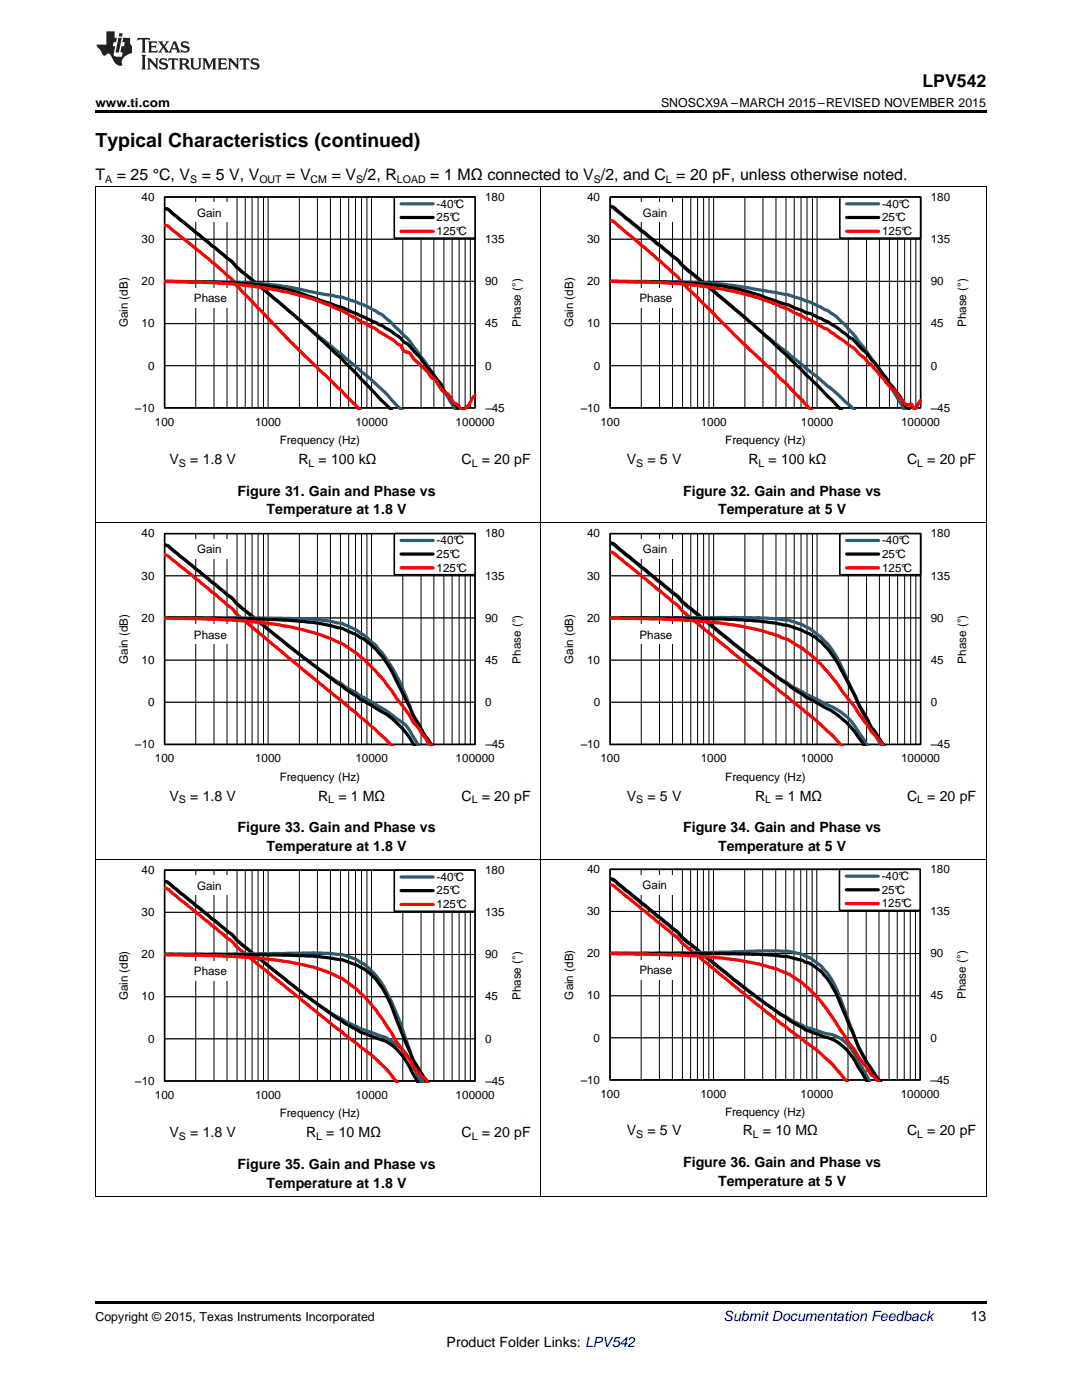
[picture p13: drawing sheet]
<svg xmlns="http://www.w3.org/2000/svg" width="216mm" height="279mm" viewBox="0 0 216 279" stroke-linecap="round" stroke-linejoin="round" font-family="sans-serif">
<defs><g id="words">
<text font-size="3.9" x="19" y="29.3">Typical Characteristics (continued)</text>
<text font-size="3.5" x="184.1" y="17.3">LPV542</text>
<g font-size="3.2">
<text x="19" y="36">T</text>
<text x="23.3" y="36">= 25 °C, V</text>
<text x="40.3" y="36">= 5 V, V</text>
<text x="57.1" y="36">= V</text>
<text x="66.2" y="36">= V /2, R</text>
<text x="85.9" y="36">= 1 MΩ connected to V /2, and C = 20 pF, unless otherwise noted.</text>
</g>
<g font-size="2.8">
<text x="33.8" y="92.6">V</text>
<text x="38" y="92.6">= 1.8 V</text>
<text x="59.5" y="92.6">R</text>
<text x="63.6" y="92.6">= 100 kΩ</text>
<text x="92.1" y="92.6">C</text>
<text x="96.1" y="92.6">= 20 pF</text>
<text x="125.1" y="92.6">V</text>
<text x="129.2" y="92.6">= 5 V</text>
<text x="149.3" y="92.6">R</text>
<text x="153.4" y="92.6">= 100 kΩ</text>
<text x="181" y="92.6">C</text>
<text x="185" y="92.6">= 20 pF</text>
<text x="47.4" y="99">Figure 31. Gain and Phase vs</text>
<text x="136.3" y="99">Figure 32. Gain and Phase vs</text>
<text x="53.2" y="102.7">Temperature at 1.8 V</text>
<text x="143.3" y="102.7">Temperature at 5 V</text>
<text x="33.8" y="159.8">V</text>
<text x="38" y="159.8">= 1.8 V</text>
<text x="63.5" y="159.8">R</text>
<text x="67.5" y="159.8">= 1 MΩ</text>
<text x="92.1" y="159.8">C</text>
<text x="96.1" y="159.8">= 20 pF</text>
<text x="125.1" y="159.8">V</text>
<text x="129.2" y="159.8">= 5 V</text>
<text x="150.7" y="159.8">R</text>
<text x="154.7" y="159.8">= 1 MΩ</text>
<text x="181" y="159.8">C</text>
<text x="185" y="159.8">= 20 pF</text>
<text x="47.4" y="166.1">Figure 33. Gain and Phase vs</text>
<text x="136.3" y="166.1">Figure 34. Gain and Phase vs</text>
<text x="53.2" y="169.8">Temperature at 1.8 V</text>
<text x="143.3" y="169.8">Temperature at 5 V</text>
<text x="33.8" y="226.9">V</text>
<text x="38" y="226.9">= 1.8 V</text>
<text x="61.1" y="226.9">R</text>
<text x="65.1" y="226.9">= 10 MΩ</text>
<text x="92.1" y="226.9">C</text>
<text x="96.1" y="226.9">= 20 pF</text>
<text x="125.1" y="226.6">V</text>
<text x="129.2" y="226.6">= 5 V</text>
<text x="148.2" y="226.6">R</text>
<text x="152.2" y="226.6">= 10 MΩ</text>
<text x="181" y="226.6">C</text>
<text x="185" y="226.6">= 20 pF</text>
<text x="47.4" y="233.3">Figure 35. Gain and Phase vs</text>
<text x="136.3" y="232.9">Figure 36. Gain and Phase vs</text>
<text x="53.2" y="237">Temperature at 1.8 V</text>
<text x="143.3" y="236.6">Temperature at 5 V</text>
<text x="193.7" y="263.6">13</text>
<text x="89.1" y="268.9">Product Folder Links: LPV542</text>
</g>
<text font-size="2.8" fill="#0000c8" x="144.4" y="263.6">Submit Documentation Feedback</text>
<g font-size="2.5">
<text x="19" y="21.4">www.ti.com</text>
<text x="131.9" y="21.4">SNOSCX9A –MARCH 2015–REVISED NOVEMBER 2015</text>
<text x="19" y="263.6">Copyright © 2015, Texas Instruments Incorporated</text>
</g>
<g font-size="2.3">
<text x="28.3" y="40.1">40</text>
<text x="87.1" y="41.4">-40°C</text>
<text x="96.8" y="40.1">180</text>
<text x="117.2" y="40.1">40</text>
<text x="176" y="41.4">-40°C</text>
<text x="185.7" y="40.1">180</text>
<text x="39.3" y="43.2">Gain</text>
<text x="87.1" y="44.2">25°C</text>
<text x="87.1" y="46.9">125°C</text>
<text x="128.2" y="43.2">Gain</text>
<text x="176" y="44.2">25°C</text>
<text x="176" y="46.9">125°C</text>
<text x="28.3" y="48.5">30</text>
<text x="96.8" y="48.5">135</text>
<text x="117.2" y="48.5">30</text>
<text x="185.7" y="48.5">135</text>
<text x="28.3" y="56.9">20</text>
<text x="96.8" y="56.9">90</text>
<text x="117.2" y="56.9">20</text>
<text x="185.7" y="56.9">90</text>
<text x="25.5" y="65.3" transform="rotate(-90 25.5 65.3)">Gain (dB)</text>
<text x="28.3" y="65.3">10</text>
<text x="38.7" y="60.3">Phase</text>
<text x="96.8" y="65.3">45</text>
<text x="103.9" y="65.3" transform="rotate(-90 103.9 65.3)">Phase (É)</text>
<text x="114.4" y="65.3" transform="rotate(-90 114.4 65.3)">Gain (dB)</text>
<text x="117.2" y="65.3">10</text>
<text x="127.6" y="60.3">Phase</text>
<text x="185.7" y="65.3">45</text>
<text x="192.8" y="65.3" transform="rotate(-90 192.8 65.3)">Phase (É)</text>
<text x="29.6" y="73.7">0</text>
<text x="96.8" y="73.7">0</text>
<text x="118.5" y="73.7">0</text>
<text x="185.7" y="73.7">0</text>
<text x="27" y="82.2">±10</text>
<text x="96.8" y="82.2">±45</text>
<text x="115.9" y="82.2">±10</text>
<text x="185.7" y="82.2">±45</text>
<text x="30.9" y="84.9">100</text>
<text x="50.9" y="84.9">1000</text>
<text x="55.8" y="88.6">Frequency (Hz)</text>
<text x="70.9" y="84.9">10000</text>
<text x="90.9" y="84.9">100000</text>
<text x="119.8" y="84.9">100</text>
<text x="139.8" y="84.9">1000</text>
<text x="144.7" y="88.6">Frequency (Hz)</text>
<text x="159.8" y="84.9">10000</text>
<text x="179.8" y="84.9">100000</text>
<text x="28.3" y="107.2">40</text>
<text x="96.8" y="107.2">180</text>
<text x="117.2" y="107.2">40</text>
<text x="185.7" y="107.2">180</text>
<text x="39.3" y="110.4">Gain</text>
<text x="87.1" y="108.6">-40°C</text>
<text x="87.1" y="111.3">25°C</text>
<text x="128.2" y="110.4">Gain</text>
<text x="176" y="108.6">-40°C</text>
<text x="176" y="111.3">25°C</text>
<text x="28.3" y="115.7">30</text>
<text x="87.1" y="114.1">125°C</text>
<text x="96.8" y="115.7">135</text>
<text x="117.2" y="115.7">30</text>
<text x="176" y="114.1">125°C</text>
<text x="185.7" y="115.7">135</text>
<text x="28.3" y="124.1">20</text>
<text x="96.8" y="124.1">90</text>
<text x="117.2" y="124.1">20</text>
<text x="185.7" y="124.1">90</text>
<text x="38.7" y="127.5">Phase</text>
<text x="127.6" y="127.5">Phase</text>
<text x="25.5" y="132.5" transform="rotate(-90 25.5 132.5)">Gain (dB)</text>
<text x="28.3" y="132.5">10</text>
<text x="96.8" y="132.5">45</text>
<text x="103.9" y="132.4" transform="rotate(-90 103.9 132.4)">Phase (É)</text>
<text x="114.4" y="132.5" transform="rotate(-90 114.4 132.5)">Gain (dB)</text>
<text x="117.2" y="132.5">10</text>
<text x="185.7" y="132.5">45</text>
<text x="192.8" y="132.4" transform="rotate(-90 192.8 132.4)">Phase (É)</text>
<text x="29.6" y="140.9">0</text>
<text x="96.8" y="140.9">0</text>
<text x="118.5" y="140.9">0</text>
<text x="185.7" y="140.9">0</text>
<text x="27" y="149.4">±10</text>
<text x="96.8" y="149.4">±45</text>
<text x="115.9" y="149.4">±10</text>
<text x="185.7" y="149.4">±45</text>
<text x="30.9" y="152.1">100</text>
<text x="50.9" y="152.1">1000</text>
<text x="55.8" y="155.8">Frequency (Hz)</text>
<text x="70.9" y="152.1">10000</text>
<text x="90.9" y="152.1">100000</text>
<text x="119.8" y="152.1">100</text>
<text x="139.8" y="152.1">1000</text>
<text x="144.7" y="155.8">Frequency (Hz)</text>
<text x="159.8" y="152.1">10000</text>
<text x="179.8" y="152.1">100000</text>
<text x="28.3" y="174.4">40</text>
<text x="39.3" y="177.5">Gain</text>
<text x="87.1" y="175.8">-40°C</text>
<text x="87.1" y="178.5">25°C</text>
<text x="96.8" y="174.4">180</text>
<text x="117.2" y="174.2">40</text>
<text x="128.2" y="177.4">Gain</text>
<text x="175.9" y="175.6">-40°C</text>
<text x="175.9" y="178.3">25°C</text>
<text x="185.6" y="174.2">180</text>
<text x="28.3" y="182.8">30</text>
<text x="87.1" y="181.2">125°C</text>
<text x="96.8" y="182.8">135</text>
<text x="117.2" y="182.6">30</text>
<text x="175.9" y="181.1">125°C</text>
<text x="185.6" y="182.6">135</text>
<text x="28.3" y="191.2">20</text>
<text x="96.8" y="191.2">90</text>
<text x="117.2" y="191.1">20</text>
<text x="185.6" y="191.1">90</text>
<text x="38.7" y="194.6">Phase</text>
<text x="127.6" y="194.4">Phase</text>
<text x="25.5" y="199.7" transform="rotate(-90 25.5 199.7)">Gain (dB)</text>
<text x="28.3" y="199.7">10</text>
<text x="96.8" y="199.7">45</text>
<text x="103.9" y="199.6" transform="rotate(-90 103.9 199.6)">Phase (É)</text>
<text x="114.4" y="199.5" transform="rotate(-90 114.4 199.5)">Gain (dB)</text>
<text x="117.2" y="199.5">10</text>
<text x="185.6" y="199.5">45</text>
<text x="192.7" y="199.4" transform="rotate(-90 192.7 199.4)">Phase (É)</text>
<text x="29.6" y="208.1">0</text>
<text x="96.8" y="208.1">0</text>
<text x="118.4" y="207.9">0</text>
<text x="185.6" y="207.9">0</text>
<text x="27" y="216.5">±10</text>
<text x="30.9" y="219.3">100</text>
<text x="50.9" y="219.3">1000</text>
<text x="70.9" y="219.3">10000</text>
<text x="90.9" y="219.3">100000</text>
<text x="96.8" y="216.5">±45</text>
<text x="115.9" y="216.3">±10</text>
<text x="119.8" y="219.1">100</text>
<text x="139.8" y="219.1">1000</text>
<text x="159.8" y="219.1">10000</text>
<text x="179.7" y="219.1">100000</text>
<text x="185.7" y="216.3">±45</text>
<text x="55.8" y="223">Frequency (Hz)</text>
<text x="144.7" y="222.8">Frequency (Hz)</text>
</g>
<g font-size="2.1">
<text x="21" y="36.6">A</text>
<text x="38" y="36.6">S</text>
<text x="51.8" y="36.6">OUT</text>
<text x="62" y="36.6">CM</text>
<text x="71" y="36.6">S</text>
<text x="79.2" y="36.6">LOAD</text>
<text x="118.5" y="36.6">S</text>
<text x="132.9" y="36.6">L</text>
<text x="35.7" y="93.2">S</text>
<text x="61.6" y="93.2">L</text>
<text x="94.1" y="93.2">L</text>
<text x="126.9" y="93.2">S</text>
<text x="151.3" y="93.2">L</text>
<text x="183" y="93.2">L</text>
<text x="35.7" y="160.3">S</text>
<text x="65.5" y="160.3">L</text>
<text x="94.1" y="160.3">L</text>
<text x="126.9" y="160.3">S</text>
<text x="152.7" y="160.3">L</text>
<text x="183" y="160.3">L</text>
<text x="35.7" y="227.5">S</text>
<text x="63.1" y="227.5">L</text>
<text x="94.1" y="227.5">L</text>
<text x="126.9" y="227.2">S</text>
<text x="150.2" y="227.2">L</text>
<text x="183" y="227.2">L</text>
</g>
</g></defs>
<path d="M19 259.7h177.8v.5h-177.8z" fill="#000"/>
<g fill="none" stroke="#000" stroke-width=".2">
<path d="M19.1 171.6v67.2M32.9 173.6h61.9v42.1h-61.9zM39.1 173.6v42.1M42.7 173.6v42.1M45.3 173.6v42.1M47.3 173.6v42.1M48.9 173.6v42.1M50.3 173.6v42.1M51.5 173.6v42.1M52.6 173.6v42.1M53.5 173.6v42.1M59.7 173.6v42.1"/>
<path d="M63.3 173.6v42.1M65.9 173.6v42.1M67.9 173.6v42.1M69.6 173.6v42.1M70.9 173.6v42.1M72.1 173.6v42.1M73.2 173.6v42.1M74.1 173.6v42.1M80.4 173.6v42.1M84 173.6v42.1M86.6 173.6v42.1M88.6 173.6v42.1"/>
<path d="M90.2 173.6v42.1M91.6 173.6v42.1M92.8 173.6v42.1M93.9 173.6v42.1M107.9 171.6v67.2M196.8 171.6v67.2M32.9 198.9h61.9M32.9 190.5h61.9M32.9 182.1h61.9M32.9 207.3h61.9M19 238.7h177.8"/>
</g>
<path d="M32.8 173.7h62M32.8 198.9h62M32.8 190.5h62M32.8 182.1h62M32.8 215.7h62M32.8 207.3h62" fill="none" stroke="#868686" stroke-width=".24"/>
<path d="M32.8 173.7h62v42h-62z" fill="none" stroke="#000" stroke-width=".32"/>
<path d="M32.9 175.9a2.99 2.99 0 0 1 1.8 1.3l11.6 9.4 .8 .9 1.2 1.1 12.4 9.9 5.4 3.7 2.7 1.6 3.1 1.5 3.1 1.1a12.3 12.3 0 0 1 6.3 4.4l2.7 5.2M32.9 190.4h18l11.7-.2 3.7 .1a11.5 11.5 0 0 1 9.2 5l.9 1.3 1.7 3.3 1.9 4.5 1.2 3.6a23.3 23.3 0 0 0 2.3 5.7l1.3 2.3" fill="none" stroke="#295c75" stroke-width=".64"/>
<path d="M32.9 175.9a5.5 5.5 0 0 1 2.3 1.6l11.1 9 .8 1 1.2 1.1 9.3 7.5 9.1 6.7 3.8 2.3a11.5 11.5 0 0 0 3.5 1.7l1 .3a9.5 9.5 0 0 1 6.3 5.2l2.1 3.7M32.9 190.4l24.7 .2 5 .2 3.9 .5a12.8 12.8 0 0 1 9.9 6 85.4 85.4 0 0 1 4.3 10.2l.3 .7a38.7 38.7 0 0 0 4.3 7.8" fill="none" stroke="#000" stroke-width=".64"/>
<path d="M32.9 177.3a5.6 5.6 0 0 1 2.3 1.5l11.1 9.1 .8 1 1.2 1 12.4 10.1 13.7 10.8 2.9 2.8 1.9 2.4M32.9 190.5l13.6 .4 8 .6 3.3 .5 4.6 1 3.9 1.4a20.7 20.7 0 0 1 6.8 4.9l1.9 2.2 3.1 4.6 1.1 1.9 2.3 3.2a11.5 11.5 0 0 0 3 3.9 1.01 1.01 0 0 1 .8 .9" fill="none" stroke="#f00" stroke-width=".64"/>
<path d="M78.7 173.7h16.1v8.2h-16.1z" fill-rule="evenodd" fill="#fff"/>
<path d="M78.7 173.7h16.1v8.2h-16.1z" fill="none" stroke="#000" stroke-width=".32"/>
<path d="M80 175h6.4" fill="none" stroke="#295c75" stroke-width=".64"/>
<path d="M80 177.7h6.4" fill="none" stroke="#000" stroke-width=".64"/>
<path d="M80 180.5h6.4" fill="none" stroke="#f00" stroke-width=".64"/>
<path d="M19.7 172.6v51M33.2 172.6h61.4M107.2 172.6v44.3M19.7 223.5h9.6M97.7 223.5h9.5" fill="none" stroke="#fefefe" stroke-width=".2" stroke-dasharray=".4 .1" stroke-linecap="butt"/>
<g fill="#fff">
<path d="M38.1 174.7h7.4v4h-7.4z" fill-rule="evenodd"/>
<path d="M37.5 191.8h9.3v3.9h-9.3z" fill-rule="evenodd"/>
</g>
<path d="M121.7 173.5h61.9M121.7 198.7h61.9M121.7 190.3h61.9M121.7 181.9h61.9M121.7 215.5h61.9M121.7 207.1h61.9" fill="none" stroke="#868686" stroke-width=".24"/>
<g fill="none" stroke="#000" stroke-width=".2">
<path d="M121.7 173.5h61.9v42h-61.9zM127.9 173.5v42M131.6 173.5v42M134.2 173.5v42M136.2 173.5v42M137.8 173.5v42M139.2 173.5v42M140.4 173.5v42M141.4 173.5v42M142.4 173.5v42M148.6 173.5v42M152.2 173.5v42"/>
<path d="M154.8 173.5v42M156.8 173.5v42M158.4 173.5v42M159.8 173.5v42M161 173.5v42M162.1 173.5v42M163 173.5v42M169.2 173.5v42M172.8 173.5v42M175.4 173.5v42M177.4 173.5v42M179 173.5v42"/>
<path d="M180.4 173.5v42M181.6 173.5v42M182.7 173.5v42M121.7 198.7h61.9M121.7 190.3h61.9M121.7 181.9h61.9M121.7 207.1h61.9"/>
</g>
<path d="M121.7 173.5h61.9v42h-61.9z" fill="none" stroke="#000" stroke-width=".32"/>
<path d="M121.7 175.5a5.7 5.7 0 0 1 2.3 1.5l11.2 9.1 .8 1 1.2 1 9.3 7.5 6.2 4.7 5.2 3.3 2.8 1.4 3.6 1.1a7.6 7.6 0 0 1 5.1 2.6l1.2 1.9 2.9 5.2M121.7 190.2h18l11.8-.4h3.9a11.5 11.5 0 0 1 11.1 6.6l.9 2.2 2.6 6.9a42.2 42.2 0 0 0 5.2 10.3" fill="none" stroke="#295c75" stroke-width=".64"/>
<path d="M121.7 175.3a5.7 5.7 0 0 1 2.3 1.6l11.2 9 .8 1 1.2 1.1 9.3 7.5 9.1 6.8 3.7 2.4a10.5 10.5 0 0 0 3.5 1.6l1.2 .5a10.3 10.3 0 0 1 7.2 6.1l1.8 2.9M121.7 190.3l29.8 .1 5.5 .5 2.9 .7 .6 .3a9.3 9.3 0 0 1 4.5 3.4l.4 .4a77.4 77.4 0 0 1 4.6 10.1 36.6 36.6 0 0 0 5.6 10" fill="none" stroke="#000" stroke-width=".64"/>
<path d="M121.7 176.6a5.5 5.5 0 0 1 2.3 1.5l11.2 9 .8 1 1.2 1.1 12.4 10.1 6.2 4.9 7.6 5.8 2.5 2.2 3.1 3.6M121.7 190.3l13.5 .3 8.8 .6 3.7 .5 3.6 .7 4.1 1.2a20.5 20.5 0 0 1 9.6 7.9l4.4 6.6 1.2 1.6 .8 1.4 1.6 1.9a3.7 3.7 0 0 0 1.5 2l.8 .8" fill="none" stroke="#f00" stroke-width=".64"/>
<path d="M167.5 173.5h16.1v8.2h-16.1z" fill-rule="evenodd" fill="#fff"/>
<path d="M167.5 173.5h16.1v8.2h-16.1z" fill="none" stroke="#000" stroke-width=".32"/>
<path d="M168.9 174.9h6.4" fill="none" stroke="#295c75" stroke-width=".64"/>
<path d="M168.9 177.6h6.4" fill="none" stroke="#000" stroke-width=".64"/>
<path d="M168.9 180.3h6.4" fill="none" stroke="#f00" stroke-width=".64"/>
<path d="M108.6 172.5v50.8M122.1 172.5h61.3M196 172.5v44.2M108.6 223.3h9.6M186.5 223.3h9.5" fill="none" stroke="#fefefe" stroke-width=".2" stroke-dasharray=".4 .1" stroke-linecap="butt"/>
<g fill="#fff">
<path d="M127 174.6h7.4v3.9h-7.4z" fill-rule="evenodd"/>
<path d="M126.4 191.6h9.2v3.9h-9.2z" fill-rule="evenodd"/>
</g>
<g fill="none" stroke="#000" stroke-width=".2">
<path d="M19.1 104.4v67.2M32.9 106.5h61.9v42.1h-61.9zM32.9 114.9h61.9M39.1 106.5v42.1M42.7 106.5v42.1M45.3 106.5v42.1M47.3 106.5v42.1M48.9 106.5v42.1M50.3 106.5v42.1M51.5 106.5v42.1M52.6 106.5v42.1M53.5 106.5v42.1"/>
<path d="M59.7 106.5v42.1M63.3 106.5v42.1M65.9 106.5v42.1M67.9 106.5v42.1M69.6 106.5v42.1M70.9 106.5v42.1M72.1 106.5v42.1M73.2 106.5v42.1M74.1 106.5v42.1M80.4 106.5v42.1M84 106.5v42.1M86.6 106.5v42.1"/>
<path d="M88.6 106.5v42.1M90.2 106.5v42.1M91.6 106.5v42.1M92.8 106.5v42.1M93.9 106.5v42.1M107.9 104.4v67.2M196.8 104.4v67.2M32.9 131.8h61.9M32.9 123.3h61.9M32.9 140.2h61.9M19 171.5h177.8"/>
</g>
<path d="M32.8 114.9h62M32.8 106.5h62M32.8 131.7h62M32.8 123.3h62M32.8 148.6h62M32.8 140.1h62" fill="none" stroke="#868686" stroke-width=".24"/>
<path d="M32.8 106.5h62v42.1h-62z" fill="none" stroke="#000" stroke-width=".32"/>
<path d="M32.9 108.8a5.6 5.6 0 0 1 2.3 1.5l11.1 9.1 .8 1 1.2 1.1 12.4 9.9 6.2 4.4 4.4 2.6 .6 .5 5 2.8 1.6 1.2a8.9 8.9 0 0 1 3.6 3.5l1.5 2.5M32.9 123.3l24.7 .1 5 .2 4.1 .6a13 13 0 0 1 4.4 1.5l1.6 1.1 2.1 1.8 1.6 1.9 2.5 3.9 1.1 2.1 1.3 3.2a34.4 34.4 0 0 0 3.9 8.1l.5 1.1" fill="none" stroke="#295c75" stroke-width=".64"/>
<path d="M32.9 108.7a5.7 5.7 0 0 1 2.3 1.6l11.1 9.1 .8 1 1.2 1 12.4 10 6.2 4.7 5 3.5 3.5 2a19 19 0 0 1 7.4 7.3M32.9 123.3l17.3 .2 7.4 .3 5 .4 3.9 .8a21.2 21.2 0 0 1 5.8 2.4l.8 .6a21.2 21.2 0 0 1 6.5 8.9l3 6 2.2 3.8 1.5 2.2" fill="none" stroke="#000" stroke-width=".64"/>
<path d="M32.9 110.8a4.8 4.8 0 0 1 2 1.3l11.2 9.2 1 1.2 1.2 1 12.4 10.4 10.4 8.4 3.9 3.4 3.2 3.2M32.9 123.4l13.4 .3 8.4 .9 3.6 .6 4.1 1 4.3 1.6a19.8 19.8 0 0 1 5.2 3.3l1.9 1.6 2.4 2.6 5.6 7.6a8.6 8.6 0 0 0 1.9 2.7l1.2 1.7a3.5 3.5 0 0 0 1.3 1.6" fill="none" stroke="#f00" stroke-width=".64"/>
<path d="M78.7 106.5h16.1v8.2h-16.1z" fill-rule="evenodd" fill="#fff"/>
<path d="M78.7 106.5h16.1v8.2h-16.1z" fill="none" stroke="#000" stroke-width=".32"/>
<path d="M80 107.9h6.4" fill="none" stroke="#295c75" stroke-width=".64"/>
<path d="M80 110.6h6.4" fill="none" stroke="#000" stroke-width=".64"/>
<path d="M80 113.3h6.4" fill="none" stroke="#f00" stroke-width=".64"/>
<path d="M19.7 105.5v50.9M33.2 105.5h61.4M107.2 105.5v44.2M19.7 156.3h9.6M97.7 156.3h9.5" fill="none" stroke="#fefefe" stroke-width=".2" stroke-dasharray=".4 .1" stroke-linecap="butt"/>
<g fill="#fff">
<path d="M38.1 107.6h7.4v3.9h-7.4z" fill-rule="evenodd"/>
<path d="M37.5 124.6h9.3v4h-9.3z" fill-rule="evenodd"/>
</g>
<path d="M121.7 114.9h62M121.7 106.5h62M121.7 131.7h62M121.7 123.3h62M121.7 148.6h62M121.7 140.1h62" fill="none" stroke="#868686" stroke-width=".24"/>
<g fill="none" stroke="#000" stroke-width=".2">
<path d="M121.8 106.5h61.9v42.1h-61.9zM121.8 114.9h61.9M128 106.5v42.1M131.6 106.5v42.1M134.2 106.5v42.1M136.2 106.5v42.1M137.8 106.5v42.1M139.2 106.5v42.1M140.4 106.5v42.1M141.5 106.5v42.1M142.4 106.5v42.1M148.6 106.5v42.1"/>
<path d="M152.2 106.5v42.1M154.8 106.5v42.1M156.8 106.5v42.1M158.5 106.5v42.1M159.8 106.5v42.1M161 106.5v42.1M162.1 106.5v42.1M163 106.5v42.1M169.3 106.5v42.1M172.9 106.5v42.1M175.5 106.5v42.1M177.5 106.5v42.1"/>
<path d="M179.1 106.5v42.1M180.5 106.5v42.1M181.7 106.5v42.1M182.8 106.5v42.1M121.8 131.8h61.9M121.8 123.3h61.9M121.8 140.2h61.9"/>
</g>
<path d="M121.7 106.5h62v42.1h-62z" fill="none" stroke="#000" stroke-width=".32"/>
<path d="M121.8 108.5a5.7 5.7 0 0 1 2.3 1.5l11.1 9.1 .8 1 1.2 1.1 9.3 7.5 6.2 4.7 5.2 3.5 2.9 1.7 5.2 2.4a12.4 12.4 0 0 1 5.6 5.5l1.5 2.4M121.8 123.3l24.7-.1 5 .1 4.1 .3a14.1 14.1 0 0 1 10.6 6.4l1.4 2.4 3.7 8.2 1.9 3.6a5.4 5.4 0 0 1 1.4 2.4l1.4 2.3" fill="none" stroke="#295c75" stroke-width=".64"/>
<path d="M121.8 108.3a5.7 5.7 0 0 1 2.3 1.6l11.1 9.1 .8 .9 1.2 1.1 12.4 10 8.3 6.2 2.9 1.9 3.5 1.9a18.5 18.5 0 0 1 7.8 7.2l.4 .7M121.8 123.3l17.3 .1 10.5 .4 4.8 .5 2.7 .5 2.7 .9a13.8 13.8 0 0 1 7.4 6.7l3.4 6.3 .9 2 1.5 2.7a6.6 6.6 0 0 0 1.7 2.8l1.7 2.7" fill="none" stroke="#000" stroke-width=".64"/>
<path d="M121.8 110.2a5.7 5.7 0 0 1 2.3 1.5l11.1 9.1 .8 1 1.2 1.1 25.5 20.7 3.3 3.1 2 2.2M121.8 123.3l13.6 .4 8.2 .6 3.4 .5 4.5 .9 3.9 1.3a23.6 23.6 0 0 1 9.9 7.2l5.1 6.7 3.4 5 2.5 3" fill="none" stroke="#f00" stroke-width=".64"/>
<path d="M167.6 106.5h16.1v8.2h-16.1z" fill-rule="evenodd" fill="#fff"/>
<path d="M167.6 106.5h16.1v8.2h-16.1z" fill="none" stroke="#000" stroke-width=".32"/>
<path d="M168.9 107.9h6.4" fill="none" stroke="#295c75" stroke-width=".64"/>
<path d="M168.9 110.6h6.4" fill="none" stroke="#000" stroke-width=".64"/>
<path d="M168.9 113.3h6.4" fill="none" stroke="#f00" stroke-width=".64"/>
<path d="M108.6 105.5v50.9M122.1 105.5h61.4M196.1 105.5v44.2M108.6 156.3h9.6M186.6 156.3h9.5" fill="none" stroke="#fefefe" stroke-width=".2" stroke-dasharray=".4 .1" stroke-linecap="butt"/>
<g fill="#fff">
<path d="M127 107.6h7.4v3.9h-7.4z" fill-rule="evenodd"/>
<path d="M126.4 124.6h9.3v4h-9.3z" fill-rule="evenodd"/>
</g>
<g fill="none" stroke="#000" stroke-width=".2">
<path d="M19.1 37.3v67.1M32.9 39.3h61.9v42.1h-61.9zM39.1 39.3v42.1M42.7 39.3v42.1M45.3 39.3v42.1M47.3 39.3v42.1M48.9 39.3v42.1M50.3 39.3v42.1M51.5 39.3v42.1M52.6 39.3v42.1M53.5 39.3v42.1M59.7 39.3v42.1"/>
<path d="M63.3 39.3v42.1M65.9 39.3v42.1M67.9 39.3v42.1M69.6 39.3v42.1M70.9 39.3v42.1M72.1 39.3v42.1M73.2 39.3v42.1M74.1 39.3v42.1M80.4 39.3v42.1M84 39.3v42.1M86.6 39.3v42.1M88.6 39.3v42.1"/>
<path d="M90.2 39.3v42.1M91.6 39.3v42.1M92.8 39.3v42.1M93.9 39.3v42.1M107.9 37.3v67.1M196.8 37.3v67.1M32.9 56.1h61.9M32.9 47.7h61.9M32.9 73h61.9M32.9 64.6h61.9M19 104.4h177.8"/>
</g>
<path d="M32.8 39.3h62M32.8 56.2h62M32.8 47.7h62M32.8 73h62M32.8 64.6h62M32.8 81.4h62" fill="none" stroke="#868686" stroke-width=".24"/>
<path d="M32.8 39.3h62v42.1h-62z" fill="none" stroke="#000" stroke-width=".32"/>
<path d="M32.9 41.6a5.7 5.7 0 0 1 2.3 1.6l11.1 9.1 .8 1 1.2 1 22.8 18.9 5.8 5.1 3.1 3.4M32.9 56.1l13.4 .2 6.2 .3 5.1 .7 9.1 1.8a21.9 21.9 0 0 1 5.4 1.6l2.3 1.1a10.4 10.4 0 0 1 3.5 2.4l1.6 1.6a34.1 34.1 0 0 1 4.9 6l6.5 9.9" fill="none" stroke="#295c75" stroke-width=".64"/>
<path d="M32.9 41.6a5.5 5.5 0 0 1 2.3 1.5l11.1 9.1 .8 1 1.2 1.1 7.7 6.3 5.4 4.7 6.8 6.3 9.7 10.1M32.9 56.2l9.9 .1 7.4 .4 5 .6 2.4 .5 11 3.7 7.6 3.5 3.5 2.3a3.6 3.6 0 0 0 1.7 1.4l2.4 2.7 3.4 4.3a6.2 6.2 0 0 1 1.6 2.5l.1 .1a4.2 4.2 0 0 1 1.6 2.2l.6 .5 .4 .7" fill="none" stroke="#000" stroke-width=".64"/>
<path d="M32.9 44.9a5.5 5.5 0 0 1 2.3 1.6l9 7.4a17.1 17.1 0 0 1 3.3 3.4l10.1 10.6 10.6 10.1 3.5 3.7M32.9 56.1l9.9 .3 3.7 .3 6.2 .7 4.9 1 4.8 1.3 4.3 1.7a11.4 11.4 0 0 1 3.3 1.7l1.1 .4 .8 .6 3.1 1.5 .6 .6 2.9 1.7 .6 .6a2.3 2.3 0 0 1 1.5 1.5 2.28 2.28 0 0 1 1.7 1.2l.5 .7a17.9 17.9 0 0 1 3.4 3.5l.2 .1a1.5 1.5 0 0 1 1 1.2l.1 .2a3.5 3.5 0 0 0 1.9 1.8l.3 .4a2.77 2.77 0 0 0 1.6 1.7l.7 .9M94.8 78.9l-.6 .6-.6 1.3-.6 .5-.3 .4" fill="none" stroke="#f00" stroke-width=".64"/>
<path d="M78.7 39.3h16.1v8.2h-16.1z" fill-rule="evenodd" fill="#fff"/>
<path d="M78.7 39.3h16.1v8.2h-16.1z" fill="none" stroke="#000" stroke-width=".32"/>
<path d="M80 40.7h6.4" fill="none" stroke="#295c75" stroke-width=".64"/>
<path d="M80 43.4h6.4" fill="none" stroke="#000" stroke-width=".64"/>
<path d="M80 46.2h6.4" fill="none" stroke="#f00" stroke-width=".64"/>
<path d="M19.7 38.3v50.9M33.2 38.3h61.4M107.2 38.3v44.2M19.7 89.2h9.6M97.7 89.2h9.5" fill="none" stroke="#fefefe" stroke-width=".2" stroke-dasharray=".4 .1" stroke-linecap="butt"/>
<g fill="#fff">
<path d="M38.1 40.4h7.4v3.9h-7.4z" fill-rule="evenodd"/>
<path d="M37.5 57.5h9.3v3.9h-9.3z" fill-rule="evenodd"/>
</g>
<path d="M121.7 39.3h62M121.7 56.2h62M121.7 47.7h62M121.7 73h62M121.7 64.6h62M121.7 81.4h62" fill="none" stroke="#868686" stroke-width=".24"/>
<g fill="none" stroke="#000" stroke-width=".2">
<path d="M121.8 39.3h61.9v42.1h-61.9zM128 39.3v42.1M131.6 39.3v42.1M134.2 39.3v42.1M136.2 39.3v42.1M137.8 39.3v42.1M139.2 39.3v42.1M140.4 39.3v42.1M141.5 39.3v42.1M142.4 39.3v42.1M148.6 39.3v42.1M152.2 39.3v42.1"/>
<path d="M154.8 39.3v42.1M156.8 39.3v42.1M158.5 39.3v42.1M159.8 39.3v42.1M161 39.3v42.1M162.1 39.3v42.1M163 39.3v42.1M169.3 39.3v42.1M172.9 39.3v42.1M175.5 39.3v42.1M177.5 39.3v42.1M179.1 39.3v42.1"/>
<path d="M180.5 39.3v42.1M181.7 39.3v42.1M182.8 39.3v42.1M121.8 56.1h61.9M121.8 47.7h61.9M121.8 73h61.9M121.8 64.6h61.9"/>
</g>
<path d="M121.7 39.3h62v42.1h-62z" fill="none" stroke="#000" stroke-width=".32"/>
<path d="M121.8 41.3a5.8 5.8 0 0 1 2.3 1.6l11.1 9.1 .8 .9 1.2 1.1 15.5 12.9 13.3 10.7 4.4 4.1M121.8 56.1l17.3 .2 7.4 .7 10.6 1.8 4.5 1.5 2.7 1.4a13.5 13.5 0 0 1 5.4 4.4l1 1.1 4.4 5.8 5.3 8.7" fill="none" stroke="#295c75" stroke-width=".64"/>
<path d="M121.8 41.2a5.7 5.7 0 0 1 2.3 1.5l11.1 9.1 .8 1 1.2 1.1 7.1 5.7 6 5.2 6.8 6.2 10.7 10.7M121.8 56.1l9.9 .2 7.4 .3 4.8 .5 2.8 .5 4.8 1.3 4.5 1.6 1.3 .3 2.9 1.2 .6 .4 1 .2 3.3 1.6 2.1 1.3 2.1 1.7a8.3 8.3 0 0 1 2.7 2.4l1 1 .8 1.1 .9 1 2.2 2.8 .8 1.3a21.5 21.5 0 0 1 3.2 4.6l.3 .3" fill="none" stroke="#000" stroke-width=".64"/>
<path d="M121.8 44a5.6 5.6 0 0 1 2.3 1.6l9 7.8a15.9 15.9 0 0 1 3.1 3.2l12 11.9 8.7 8.1 4.9 5.1M121.8 56.2l6.8 .1 6.8 .3 3.7 .4 7.4 1.2 5 1.3 5.6 2.1 5.6 2.8 1.6 1a2.58 2.58 0 0 1 1.7 1l3.7 2.7a4.8 4.8 0 0 1 1.8 1.6l1.1 .8a3.1 3.1 0 0 0 1.4 1.4l1.7 2.1 .6 .5 .6 1 .8 .8a4.3 4.3 0 0 1 1.7 1.9l1.4 1.6a.68 .68 0 0 0 .9-.2 1.06 1.06 0 0 1 .6 .9l.2 .2 .1-.1 1.1-1.7" fill="none" stroke="#f00" stroke-width=".64"/>
<path d="M167.6 39.3h16.1v8.2h-16.1z" fill-rule="evenodd" fill="#fff"/>
<path d="M167.6 39.3h16.1v8.2h-16.1z" fill="none" stroke="#000" stroke-width=".32"/>
<path d="M168.9 40.7h6.4" fill="none" stroke="#295c75" stroke-width=".64"/>
<path d="M168.9 43.4h6.4" fill="none" stroke="#000" stroke-width=".64"/>
<path d="M168.9 46.2h6.4" fill="none" stroke="#f00" stroke-width=".64"/>
<path d="M108.6 38.3v50.9M122.1 38.3h61.4M196.1 38.3v44.2M108.6 89.2h9.6M186.6 89.2h9.5" fill="none" stroke="#fefefe" stroke-width=".2" stroke-dasharray=".4 .1" stroke-linecap="butt"/>
<g fill="#fff">
<path d="M127 40.4h7.4v3.9h-7.4z" fill-rule="evenodd"/>
<path d="M126.4 57.5h9.3v3.9h-9.3z" fill-rule="evenodd"/>
</g>
<path d="M19 37.2h177.8" fill="none" stroke="#000" stroke-width=".2"/>
<path d="M19 22h177.8v.5h-177.8z" fill="#000"/>
<g fill="#231f20">
<path d="M27.5 7.6l-.1 .5 .4-.2h.6v.1v2.1l-.2 .4h1l-.3-.4v-2.1l.1-.1h.5l.5 .2-.2-.5zM29.5 8.3l.2 .3v1.5l-.2 .4h1.8l.2-.6a1.04 1.04 0 0 1-1.3 .2v-.7h.6l.3 .2v-.6l-.3 .2h-.6v-.6l.8-.1 .4 .3-.2-.5zM31.5 8.3l.9 1.1-.9 1.1h.8l-.2-.2 .5-.7 .4 .7-.2 .2h1.5l-.1-.2 .1-.4h.9l.1 .4-.2 .2h1l-.3-.3-.7-1.9h-.5l-.9 2-.8-1 .9-1h-.8l.1 .3-.3 .5-.4-.6 .2-.2zM34.7 8.6l.4 1h-.7zM36.3 8.4a.63 .63 0 0 0-.2 .7 .63 .63 0 0 0 .6 .4l.6 .2 .1 .2a.75 .75 0 0 1-.7 .4 .75 .75 0 0 1-.6-.5l.1 .7 .1-.1a1.11 1.11 0 0 0 1.5-.6 1.13 1.13 0 0 0-1.2-.8l-.1-.4a1.04 1.04 0 0 1 1.2 .2l-.2-.5-.1 .1-.5-.2zM28.2 10.9l.2 .4v2.2l-.2 .4h1l-.3-.4v-2.2l.3-.4zM29.3 11.6l.3 .4v1.5l-.3 .4h.8l-.2-.4v-1.3l1.5 1.7v-1.9l.2-.4h-.7l.2 .4v.9l-1.1-1.3zM32 11.8a.62 .62 0 0 0-.2 .7 .62 .62 0 0 0 .6 .4l.6 .1 .1 .3a.76 .76 0 0 1-.7 .3 .76 .76 0 0 1-.6-.4l.1 .7 .1-.1a1.11 1.11 0 0 0 1.5-.6 1.13 1.13 0 0 0-1.2-.8l-.1-.4a1.04 1.04 0 0 1 1.2 .2l-.2-.6-.1 .1-.5-.1zM33.7 11.6l-.2 .6a.61 .61 0 0 1 .8-.3v1.6l-.2 .4h.9l-.2-.4v-1.6a.63 .63 0 0 1 .8 .3l-.2-.6zM35.6 11.6l.3 .4v1.5l-.3 .4h1l-.2-.2v-.8l.5 .2a.76 .76 0 0 0 1.2 .7l-1-1a.58 .58 0 0 0 .6-.5 .58 .58 0 0 0-.5-.6zM36.4 11.9h.1a.45 .45 0 0 1 .5 .1 .45 .45 0 0 1 .1 .5l-.7 .2zM37.9 11.6l.2 .2a2.17 2.17 0 0 0 .3 1.9 .99 .99 0 0 0 1.6-.6v-1.1l.2-.4h-.7l.2 .2a1.92 1.92 0 0 1-.2 1.8 .6 .6 0 0 1-.9-.5v-1.1l.2-.4zM40.4 11.6l.2 .4v1.5l-.2 .4h.7l-.2-.4v-1.4l.8 1.8 .8-1.8v1.4l-.2 .4h.9l-.2-.4v-1.5l.2-.4h-.8l-.6 1.5-.6-1.5zM43.4 11.6l.2 .4v1.5l-.2 .4h1.8l.2-.6a1.04 1.04 0 0 1-1.3 .1v-.6h.5l.4 .2v-.6l-.4 .2h-.5v-.7h.8l.3 .3-.1-.6zM45.5 11.6l.2 .4v1.5l-.2 .4h.7l-.2-.4v-1.3l1.5 1.7v-1.9l.2-.4h-.7l.2 .4v.9l-1.1-1.3zM47.9 11.6l-.1 .6a.61 .61 0 0 1 .8-.3v1.6l-.3 .4h1l-.3-.4 .1-1.6a.63 .63 0 0 1 .7 .3l-.1-.6zM50.2 11.8a.62 .62 0 0 0-.2 .7 .62 .62 0 0 0 .6 .4l.6 .1 .2 .3a.76 .76 0 0 1-.8 .3 .76 .76 0 0 1-.6-.4l.1 .7 .2-.1a1.11 1.11 0 0 0 1.5-.6 1.13 1.13 0 0 0-1.3-.8l-.1-.4a1.04 1.04 0 0 1 1.2 .2l-.1-.6-.2 .1-.5-.1z"/>
<path d="M21.2 6.3v2.6h-1.9l.1 .4 .7 .9a.91 .91 0 0 0 1 .8 .56 .56 0 0 1 .5-.3 .56 .56 0 0 1 .5 .3l.4 .8a1.53 1.53 0 0 0 1.9 1.2 1.54 1.54 0 0 1 1-2.1l.9-.3v-1.4a1.52 1.52 0 0 1-.3-1.6h-1.4l-.2 .8h.5l-.2 .8h-.4l-.2 1v.2l.4 .1-.2 .8a1.93 1.93 0 0 1-1.6-.3l.3-1.8h-.5l.2-.8h.4l.2-.8h-.4v-1.3zM23.6 7.6l-.6 2.9h.7l.6-2.9zM23.8 6.6l-.1 .7h.6l.2-.7z"/>
</g>
<use href="#words"/>
</svg>
